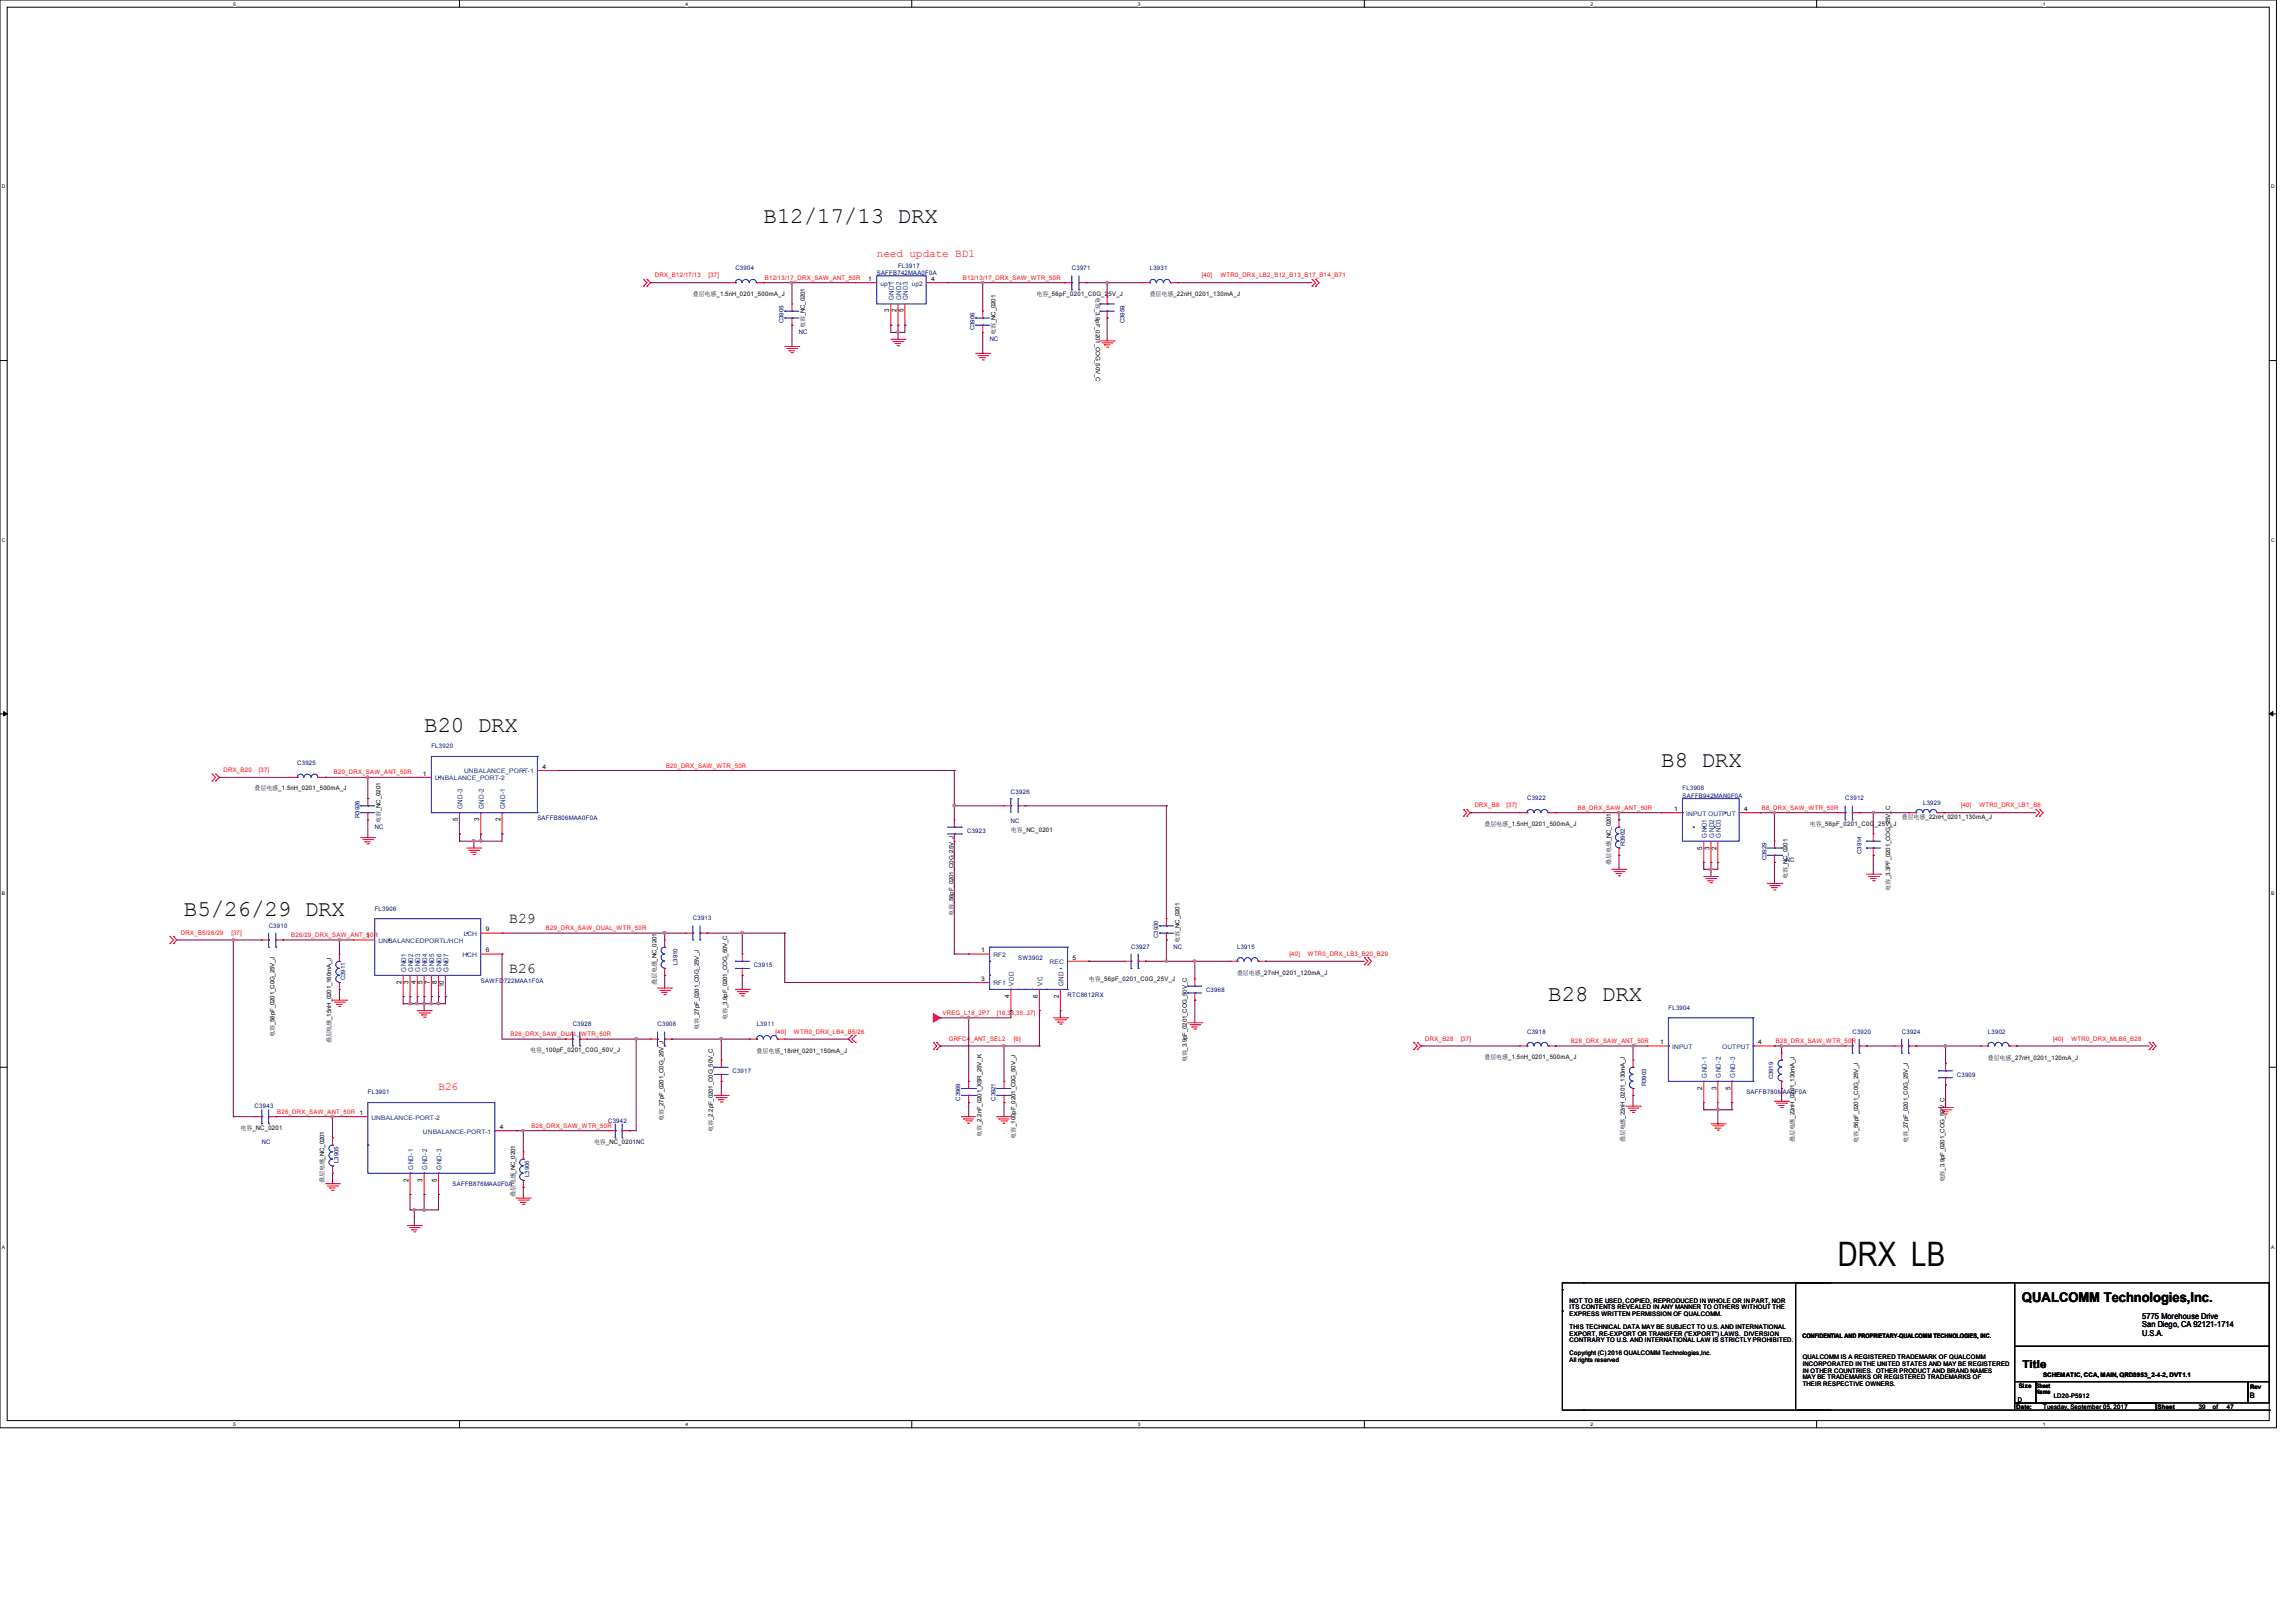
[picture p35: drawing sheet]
<svg xmlns="http://www.w3.org/2000/svg" width="297mm" height="210mm" viewBox="0 0 297 210" stroke-linecap="round" stroke-linejoin="round" font-family="sans-serif">
<defs><g id="words">
<text font-size="4.4" x="237.7" y="163.7">DRX LB</text>
<g font-size="2.9">
<text x="98.8" y="28.9">B12/17/13 DRX</text>
<text x="54.9" y="94.7">B20 DRX</text>
<text x="214.9" y="99.3">B8 DRX</text>
<text x="23.8" y="118.5">B5/26/29 DRX</text>
<text x="200.3" y="129.5">B28 DRX</text>
</g>
<g font-size="1.9">
<text x="65.9" y="119.5">B29</text>
<text x="65.9" y="125.9">B26</text>
</g>
<text font-size="1.7" x="261.5" y="168.5">QUALCOMM Technologies,Inc.</text>
<g font-size="1.4" fill="#f00">
<text x="113.4" y="33.2">need update BD1</text>
<text x="56.7" y="141.1">B26</text>
</g>
<text font-size="1.4" x="261.6" y="177">Title</text>
<g font-size="1.1">
<text x="277.1" y="170.6">5775 Morehouse Drive</text>
<text x="277.1" y="171.7">San Diego, CA 92121-1714</text>
<text x="277.1" y="172.8">U.S.A.</text>
</g>
<text font-size="1" x="291" y="180.8">B</text>
<g font-size=".9">
<text x="115" y="40.4" transform="rotate(-90 115 40.4)">3</text>
<text x="116" y="40.4" transform="rotate(-90 116 40.4)">2</text>
<text x="116.9" y="40.4" transform="rotate(-90 116.9 40.4)">5</text>
<text x="59.2" y="106.3" transform="rotate(-90 59.2 106.3)">5</text>
<text x="62" y="106.3" transform="rotate(-90 62 106.3)">3</text>
<text x="64.7" y="106.3" transform="rotate(-90 64.7 106.3)">2</text>
<text x="220.2" y="109.9" transform="rotate(-90 220.2 109.9)">5</text>
<text x="221.1" y="109.9" transform="rotate(-90 221.1 109.9)">3</text>
<text x="222" y="109.9" transform="rotate(-90 222 109.9)">2</text>
<text x="51.9" y="127.3" transform="rotate(-90 51.9 127.3)">2</text>
<text x="52.8" y="127.3" transform="rotate(-90 52.8 127.3)">3</text>
<text x="53.8" y="127.3" transform="rotate(-90 53.8 127.3)">4</text>
<text x="54.7" y="127.3" transform="rotate(-90 54.7 127.3)">5</text>
<text x="55.6" y="127.3" transform="rotate(-90 55.6 127.3)">7</text>
<text x="56.5" y="127.3" transform="rotate(-90 56.5 127.3)">8</text>
<text x="57.4" y="127.8" transform="rotate(-90 57.4 127.8)">10</text>
<text x="130.6" y="129.1" transform="rotate(-90 130.6 129.1)">4</text>
<text x="134.3" y="129.1" transform="rotate(-90 134.3 129.1)">6</text>
<text x="137" y="129.1" transform="rotate(-90 137 129.1)">2</text>
<text x="220.2" y="141" transform="rotate(-90 220.2 141)">2</text>
<text x="222" y="141" transform="rotate(-90 222 141)">3</text>
<text x="223.8" y="141" transform="rotate(-90 223.8 141)">5</text>
<text x="52.8" y="152.9" transform="rotate(-90 52.8 152.9)">2</text>
<text x="54.7" y="152.9" transform="rotate(-90 54.7 152.9)">3</text>
<text x="56.5" y="152.9" transform="rotate(-90 56.5 152.9)">5</text>
</g>
<g font-size=".9" fill="#004080">
<text x="115.6" y="38.9" transform="rotate(-90 115.6 38.9)">GND1</text>
<text x="116.6" y="38.9" transform="rotate(-90 116.6 38.9)">GND2</text>
<text x="117.4" y="38.9" transform="rotate(-90 117.4 38.9)">GND3</text>
<text x="59.8" y="104.7" transform="rotate(-90 59.8 104.7)">GND-3</text>
<text x="62.6" y="104.7" transform="rotate(-90 62.6 104.7)">GND-2</text>
<text x="65.3" y="104.7" transform="rotate(-90 65.3 104.7)">GND-1</text>
<text x="220.8" y="108.4" transform="rotate(-90 220.8 108.4)">GND1</text>
<text x="221.7" y="108.4" transform="rotate(-90 221.7 108.4)">GND2</text>
<text x="222.6" y="108.4" transform="rotate(-90 222.6 108.4)">GND3</text>
<text x="52.5" y="125.7" transform="rotate(-90 52.5 125.7)">GND1</text>
<text x="53.4" y="125.7" transform="rotate(-90 53.4 125.7)">GND2</text>
<text x="54.4" y="125.7" transform="rotate(-90 54.4 125.7)">GND3</text>
<text x="55.3" y="125.7" transform="rotate(-90 55.3 125.7)">GND4</text>
<text x="56.2" y="125.7" transform="rotate(-90 56.2 125.7)">GND5</text>
<text x="57.1" y="125.7" transform="rotate(-90 57.1 125.7)">GND6</text>
<text x="58" y="125.7" transform="rotate(-90 58 125.7)">GND7</text>
<text x="131.2" y="127.6" transform="rotate(-90 131.2 127.6)">VDD</text>
<text x="134.8" y="127.6" transform="rotate(-90 134.8 127.6)">VC</text>
<text x="137.6" y="127.6" transform="rotate(-90 137.6 127.6)">GND</text>
<text x="220.8" y="139.4" transform="rotate(-90 220.8 139.4)">GND-1</text>
<text x="222.6" y="139.4" transform="rotate(-90 222.6 139.4)">GND-2</text>
<text x="224.4" y="139.4" transform="rotate(-90 224.4 139.4)">GND-3</text>
<text x="53.4" y="151.3" transform="rotate(-90 53.4 151.3)">GND-1</text>
<text x="55.3" y="151.3" transform="rotate(-90 55.3 151.3)">GND-2</text>
<text x="57.1" y="151.3" transform="rotate(-90 57.1 151.3)">GND-3</text>
</g>
<g font-size=".8" fill="#f00">
<text x="84.7" y="35.9">DRX_B12/17/13</text>
<text x="91.7" y="35.9">[37]</text>
<text x="155.5" y="35.9">[40]</text>
<text x="157.9" y="35.9">WTR0_DRX_LB2_B12_B13_B17_B14_B71</text>
<text x="98.9" y="36.2">B12/13/17_DRX_SAW_ANT_50R</text>
<text x="124.6" y="36.2">B12/13/17_DRX_SAW_WTR_50R</text>
<text x="28.9" y="99.9">DRX_B20</text>
<text x="33.5" y="99.9">[37]</text>
<text x="43.2" y="100.2">B20_DRX_SAW_ANT_50R</text>
<text x="86.2" y="99.3">B20_DRX_SAW_WTR_50R</text>
<text x="190.8" y="104.5">DRX_B8</text>
<text x="194.9" y="104.5">[37]</text>
<text x="204.1" y="104.8">B8_DRX_SAW_ANT_50R</text>
<text x="227.9" y="104.8">B8_DRX_SAW_WTR_50R</text>
<text x="253.7" y="104.5">[40]</text>
<text x="256" y="104.5">WTR0_DRX_LB1_B8</text>
<text x="23.4" y="120.9">DRX_B5/26/29</text>
<text x="29.9" y="120.9">[37]</text>
<text x="37.7" y="121.2">B26/29_DRX_SAW_ANT_50R</text>
<text x="70.6" y="120.4">B29_DRX_SAW_DUAL_WTR_50R</text>
<text x="166.8" y="123.7">[40]</text>
<text x="169.2" y="123.7">WTR0_DRX_LB3_B20_B29</text>
<text x="121.9" y="131.4">VREG_L18_2P7</text>
<text x="129" y="131.4">[16,33,35..37]</text>
<text x="66" y="134.1">B26_DRX_SAW_DUAL_WTR_50R</text>
<text x="100.3" y="133.7">[40]</text>
<text x="102.7" y="133.7">WTR0_DRX_LB4_B5/26</text>
<text x="122.7" y="134.7">GRFC4_ANT_SEL2</text>
<text x="131.2" y="134.7">[6]</text>
<text x="184.4" y="134.7">DRX_B28</text>
<text x="188.9" y="134.7">[37]</text>
<text x="203.2" y="135">B28_DRX_SAW_ANT_50R</text>
<text x="229.7" y="135">B28_DRX_SAW_WTR_50R</text>
<text x="265.6" y="134.7">[40]</text>
<text x="267.9" y="134.7">WTR0_DRX_MLB6_B28</text>
<text x="35.9" y="144.1">B26_DRX_SAW_ANT_50R 1</text>
<text x="68.8" y="145.9">B26_DRX_SAW_WTR_50R</text>
</g>
<g font-size=".8" fill="#000080">
<text x="95.1" y="35">C3904</text>
<text x="113.4" y="35.5">SAFFB742MAA0F0A</text>
<text x="116.2" y="34.6">FL3917</text>
<text x="138.7" y="35">C3971</text>
<text x="148.7" y="35">L3931</text>
<text x="101.4" y="41.8" transform="rotate(-90 101.4 41.8)">C3905</text>
<text x="145.5" y="41.8" transform="rotate(-90 145.5 41.8)">C3959</text>
<text x="103.3" y="43.2">NC</text>
<text x="126.1" y="42.7" transform="rotate(-90 126.1 42.7)">C3906</text>
<text x="128" y="44.1">NC</text>
<text x="38.4" y="99">C3925</text>
<text x="55.8" y="96.8">FL3920</text>
<text x="46.5" y="105.8" transform="rotate(-90 46.5 105.8)">R3926</text>
<text x="48.5" y="107.2">NC</text>
<text x="69.5" y="106.1">SAFFB806MAA0F0A</text>
<text x="125.1" y="107.8">C3923</text>
<text x="130.8" y="102.7">C3926</text>
<text x="130.8" y="106.5">NC</text>
<text x="197.5" y="103.5">C3922</text>
<text x="217.6" y="102.3">FL3908</text>
<text x="217.6" y="103.2">SAFFB942MAN0F0A</text>
<text x="238.7" y="103.5">C3912</text>
<text x="248.8" y="104.1">L3929</text>
<text x="210.2" y="109.5" transform="rotate(-90 210.2 109.5)">R3902</text>
<text x="228.5" y="111.3" transform="rotate(-90 228.5 111.3)">C3929</text>
<text x="231" y="111.6">NC</text>
<text x="240.8" y="110.5" transform="rotate(-90 240.8 110.5)">C3914</text>
<text x="48.5" y="117.8">FL3906</text>
<text x="89.6" y="119.1">C3913</text>
<text x="34.8" y="120">C3910</text>
<text x="87.6" y="124.8" transform="rotate(-90 87.6 124.8)">L3910</text>
<text x="97.5" y="125.1">C3915</text>
<text x="131.7" y="124.2">SW3902</text>
<text x="146.3" y="122.8">C3927</text>
<text x="149.8" y="121.4" transform="rotate(-90 149.8 121.4)">C3930</text>
<text x="151.8" y="122.8">NC</text>
<text x="160" y="122.8">L3915</text>
<text x="44.7" y="126.8" transform="rotate(-90 44.7 126.8)">C3911</text>
<text x="62.2" y="127.2">SAWFD722MAA1F0A</text>
<text x="138.1" y="129">RTC8612RX</text>
<text x="156" y="128.4">C3968</text>
<text x="215.8" y="130.6">FL3904</text>
<text x="74.1" y="132.8">C3928</text>
<text x="85.1" y="132.8">C3908</text>
<text x="97.9" y="132.8">L3911</text>
<text x="197.5" y="133.7">C3918</text>
<text x="239.6" y="133.7">C3920</text>
<text x="246" y="133.7">C3924</text>
<text x="257.1" y="133.7">L3902</text>
<text x="32.9" y="143.4">C3943</text>
<text x="47.6" y="141.6">FL3901</text>
<text x="94.7" y="138.9">C3917</text>
<text x="124.2" y="142.4" transform="rotate(-90 124.2 142.4)">C3969</text>
<text x="128.8" y="142.4" transform="rotate(-90 128.8 142.4)">C3921</text>
<text x="212.9" y="140.5" transform="rotate(-90 212.9 140.5)">R3903</text>
<text x="225.9" y="141.6">SAFFB780MAA0F0A</text>
<text x="229.4" y="139.7" transform="rotate(-90 229.4 139.7)">C3919</text>
<text x="253.1" y="139.3">C3909</text>
<text x="33.9" y="148">NC</text>
<text x="78.7" y="145.2">C3942</text>
<text x="43.8" y="150.5" transform="rotate(-90 43.8 150.5)">L3905</text>
<text x="58.6" y="153.5">SAFFB876MAA0F0A</text>
<text x="68.5" y="152.3" transform="rotate(-90 68.5 152.3)">L3906</text>
</g>
<g font-size=".8">
<text x="89.6" y="38.3">叠层电感_1.5nH_0201_500mA_J</text>
<text x="112.3" y="36.4">1</text>
<text x="120.5" y="36.4">4</text>
<text x="134.1" y="38.3">电容_56pF_0201_C0G_25V_J</text>
<text x="141.7" y="38.4" transform="rotate(90 141.7 38.4)">电容_3.9pF_0201_COG_50V_C</text>
<text x="148.7" y="38.4">叠层电感_22nH_0201_130mA_J</text>
<text x="104.1" y="42.5" transform="rotate(-90 104.1 42.5)">电容_NC_0201</text>
<text x="128.8" y="43.3" transform="rotate(-90 128.8 43.3)">电容_NC_0201</text>
<text x="54.7" y="100.4">1</text>
<text x="70.2" y="99.5">4</text>
<text x="32.9" y="102.3">叠层电感_1.5nH_0201_500mA_J</text>
<text x="49.2" y="106.5" transform="rotate(-90 49.2 106.5)">电容_NC_0201</text>
<text x="130.8" y="107.7">电容_NC_0201</text>
<text x="192" y="106.8">叠层电感_1.5nH_0201_500mA_J</text>
<text x="216.6" y="104.9">1</text>
<text x="225.6" y="104.9">4</text>
<text x="234.1" y="106.8">电容_56pF_0201_C0G_25V_J</text>
<text x="246" y="105.9">叠层电感_22nH_0201_130mA_J</text>
<text x="208.4" y="111.9" transform="rotate(-90 208.4 111.9)">叠层电感_NC_0201</text>
<text x="231.2" y="113.7" transform="rotate(-90 231.2 113.7)">电容_NC_0201</text>
<text x="123.3" y="118.5" transform="rotate(-90 123.3 118.5)">电容_56pF_0201_C0G_25V_J</text>
<text x="244.5" y="115.3" transform="rotate(-90 244.5 115.3)">电容_3.3PF_0201_COG_25V_C</text>
<text x="47.4" y="121.4">1</text>
<text x="62.8" y="123.2">6</text>
<text x="62.8" y="120.5">9</text>
<text x="126.9" y="123.2">1</text>
<text x="138.7" y="124.2">5</text>
<text x="152.6" y="122" transform="rotate(-90 152.6 122)">电容_NC_0201</text>
<text x="84.9" y="127.5" transform="rotate(-90 84.9 127.5)">叠层电感_NC_0201</text>
<text x="94.1" y="132" transform="rotate(-90 94.1 132)">电容_3.9pF_0201_COG_50V_C</text>
<text x="126.9" y="126.9">3</text>
<text x="140.8" y="127">电容_56pF_0201_C0G_25V_J</text>
<text x="160" y="126.2">叠层电感_27nH_0201_120mA_J</text>
<text x="35.5" y="134.2" transform="rotate(-90 35.5 134.2)">电容_56pF_0201_C0G_25V_J</text>
<text x="42.8" y="135" transform="rotate(-90 42.8 135)">叠层电感_15nH_0201_160mA_J</text>
<text x="68.6" y="136.1">电容_100pF_0201_C0G_50V_J</text>
<text x="90.4" y="133.3" transform="rotate(-90 90.4 133.3)">电容_27pF_0201_C0G_25V_J</text>
<text x="97.9" y="136.2">叠层电感_18nH_0201_150mA_J</text>
<text x="153.5" y="137.5" transform="rotate(-90 153.5 137.5)">电容_3.9pF_0201_COG_50V_C</text>
<text x="192" y="137">叠层电感_1.5nH_0201_500mA_J</text>
<text x="214.7" y="135.1">1</text>
<text x="227.4" y="135.1">4</text>
<text x="257.1" y="137.1">叠层电感_27nH_0201_120mA_J</text>
<text x="31.1" y="146.2">电容_NC_0201</text>
<text x="64.7" y="146.1">4</text>
<text x="76.8" y="148">电容_NC_0201NC</text>
<text x="85.8" y="145" transform="rotate(-90 85.8 145)">电容_27pF_0201_C0G_25V_J</text>
<text x="92.2" y="146.4" transform="rotate(-90 92.2 146.4)">电容_2.2pF_0201_C0G_50V_C</text>
<text x="127" y="147.1" transform="rotate(-90 127 147.1)">电容_2.2nF_0201_X5R_25V_K</text>
<text x="131.4" y="147.3" transform="rotate(-90 131.4 147.3)">电容_100pF_0201_C0G_50V_J</text>
<text x="210.2" y="147.8" transform="rotate(-90 210.2 147.8)">叠层电感_22nH_0201_130mA_J</text>
<text x="232.1" y="147.8" transform="rotate(-90 232.1 147.8)">叠层电感_22nH_0201_130mA_J</text>
<text x="240.4" y="147.9" transform="rotate(-90 240.4 147.9)">电容_56pF_0201_C0G_25V_J</text>
<text x="246.8" y="147.9" transform="rotate(-90 246.8 147.9)">电容_27pF_0201_C0G_25V_J</text>
<text x="41.9" y="153.1" transform="rotate(-90 41.9 153.1)">叠层电感_NC_0201</text>
<text x="66.6" y="154.9" transform="rotate(-90 66.6 154.9)">叠层电感_NC_0201</text>
<text x="251.5" y="153" transform="rotate(-90 251.5 153)">电容_3.9pF_0201_COG_50V_C</text>
<text x="203" y="168.6">NOT TO BE USED, COPIED, REPRODUCED IN WHOLE OR IN PART, NOR</text>
<text x="203" y="169.4">ITS CONTENTS REVEALED IN ANY MANNER TO OTHERS WITHOUT THE</text>
<text x="203" y="170.3">EXPRESS WRITTEN PERMISSION OF QUALCOMM.</text>
<text x="203" y="172">THIS TECHNICAL DATA MAY BE SUBJECT TO U.S. AND INTERNATIONAL</text>
<text x="203" y="172.8">EXPORT, RE-EXPORT OR TRANSFER (&quot;EXPORT&quot;) LAWS. DIVERSION</text>
<text x="203" y="173.7">CONTRARY TO U.S. AND INTERNATIONAL LAW IS STRICTLY PROHIBITED.</text>
<text x="233.1" y="173.1">CONFIDENTIAL AND PROPRIETARY-QUALCOMM TECHNOLOGIES, INC.</text>
<text x="203" y="175.3">Copyright (C) 2016 QUALCOMM Technologies,Inc.</text>
<text x="203" y="176.2">All rights reserved</text>
<text x="233.2" y="175.9">QUALCOMM IS A REGISTERED TRADEMARK OF QUALCOMM</text>
<text x="233.2" y="176.7">INCORPORATED IN THE UNITED STATES AND MAY BE REGISTERED</text>
<text x="233.2" y="177.6">IN OTHER COUNTRIES. OTHER PRODUCT AND BRAND NAMES</text>
<text x="233.2" y="178.4">MAY BE TRADEMARKS OR REGISTERED TRADEMARKS OF</text>
<text x="233.2" y="179.3">THEIR RESPECTIVE OWNERS.</text>
<text x="261.1" y="179.6">Size Sheet</text>
<text x="264.3" y="178.2">SCHEMATIC, CCA, MAIN, QRD8953_2-4-2, DVT1.1</text>
<text x="291.1" y="179.7">Rev</text>
<text x="260.8" y="182.3">Date:</text>
<text x="261" y="181.4">D</text>
<text x="263.3" y="180.4">Name</text>
<text x="264.3" y="182.3">Tuesday, September 05, 2017</text>
<text x="265.7" y="180.9">LD20-P5912</text>
<text x="279.1" y="182.3">Sheet</text>
<text x="284.4" y="182.3">39</text>
<text x="286.2" y="182.3">of</text>
<text x="288.1" y="182.3">47</text>
</g>
<g font-size=".8" fill="#004080">
<text x="113.9" y="37">up1</text>
<text x="118" y="37">up2</text>
<text x="56.3" y="101">UNBALANCE_PORT-2</text>
<text x="60" y="100.1">UNBALANCE_PORT-1</text>
<text x="218.1" y="105.5">INPUT OUTPUT</text>
<text x="48.9" y="122">UNBALANCEDPORTL/HCH</text>
<text x="59.8" y="123.8">HCH</text>
<text x="60" y="121.1">LCH</text>
<text x="128.5" y="123.8">RF2</text>
<text x="135.8" y="124.8">REC</text>
<text x="128.5" y="127.5">RF1</text>
<text x="216.3" y="135.7">INPUT</text>
<text x="222.8" y="135.7">OUTPUT</text>
<text x="48.1" y="144.9">UNBALANCE-PORT-2</text>
<text x="54.7" y="146.7">UNBALANCE-PORT-1</text>
</g>
<g font-size=".6">
<text x="30.2" y=".7">5</text>
<text x="88.7" y=".7">4</text>
<text x="147.2" y=".7">3</text>
<text x="205.7" y=".7">2</text>
<text x="264.2" y=".7">1</text>
<text x=".3" y="24.4">D</text>
<text x="293.8" y="24.4">D</text>
<text x=".3" y="70.1">C</text>
<text x="293.8" y="70.1">C</text>
<text x=".3" y="115.8">B</text>
<text x="293.8" y="115.8">B</text>
<text x=".3" y="161.5">A</text>
<text x="293.8" y="161.5">A</text>
<text x="30.2" y="184.5">5</text>
<text x="88.7" y="184.5">4</text>
<text x="147.2" y="184.5">3</text>
<text x="205.7" y="184.5">2</text>
<text x="264.2" y="184.5">1</text>
</g>
</g></defs>
<path d="M0 0h294.5v184.7h-294.5zM.9 .9h292.6v182.9h-292.6z" fill="none" stroke="#000" stroke-width=".13"/>
<g fill="#fff">
<path d="M30.2 .1h.3v.7h-.3z"/>
<path d="M30.2 183.9h.3v.8h-.3z"/>
</g>
<path d="M59.4 0v.9M59.4 183.8v.9" fill="none" stroke="#000" stroke-width=".13"/>
<g fill="#fff">
<path d="M88.7 .1h.3v.7h-.3z"/>
<path d="M88.7 183.9h.3v.8h-.3z"/>
</g>
<path d="M117.9 0v.9M117.9 183.8v.9" fill="none" stroke="#000" stroke-width=".13"/>
<g fill="#fff">
<path d="M147.2 .1h.3v.7h-.3z"/>
<path d="M147.2 183.9h.3v.8h-.3z"/>
</g>
<path d="M176.5 0v.9M176.5 183.8v.9" fill="none" stroke="#000" stroke-width=".13"/>
<g fill="#fff">
<path d="M205.7 .1h.4v.7h-.4z"/>
<path d="M205.7 183.9h.4v.8h-.4z"/>
</g>
<path d="M235 0v.9M235 183.8v.9" fill="none" stroke="#000" stroke-width=".13"/>
<g fill="#fff">
<path d="M264.2 .1h.4v.7h-.4z"/>
<path d="M264.2 183.9h.4v.8h-.4z"/>
<path d="M.3 23.8h.4v.7h-.4z"/>
<path d="M293.8 23.8h.5v.7h-.5z"/>
<path d="M.3 69.5h.4v.7h-.4z"/>
<path d="M293.8 69.5h.5v.7h-.5z"/>
</g>
<path d="M0 46.7h.9M293.5 46.7h1" fill="none" stroke="#000" stroke-width=".13"/>
<g fill="#fff">
<path d="M.3 115.2h.4v.8h-.4z"/>
<path d="M293.8 115.2h.4v.8h-.4z"/>
</g>
<path d="M0 92.4h.9M293.5 92.4h1" fill="none" stroke="#000" stroke-width=".13"/>
<path d="M.5 92.1l.4 .3-.4 .2zM293.5 92.4l.5-.3v.5z" fill="#000" stroke="#000" stroke-width=".13"/>
<g fill="#fff">
<path d="M.3 161h.3v.7h-.3z"/>
<path d="M293.8 161h.4v.7h-.4z"/>
</g>
<g fill="none" stroke="#000" stroke-width=".13">
<path d="M0 138.1h.9M293.5 138.1h1M202.1 166h34.8M202.1 169.6h.1M202.1 166h.1M202.1 166.9h.1M202.1 166v16.5M204.9 166h.1M232.3 166h28.3v16.5h-28.3zM260.6 166h32.9v8.2h-32.9zM260.6 174.2h32.9v4.6h-32.9zM260.6 178.8h2.8v2.7h-2.8z"/>
<path d="M263.4 178.8h27.4v2.7h-27.4zM290.8 178.8h2.7v2.7h-2.7zM202.1 182.5h.1M202.1 182.5h34.8M204.9 182.5h.1M260.6 181.5h18.3v1h-18.3zM278.9 182.5h14.6M293.5 182.5h.1"/>
</g>
<g fill="none" stroke="#f00" stroke-width=".13">
<path d="M83.2 36.2l.5 .4-.5 .4M83.2 37h.1M83.2 36.2h.1M83.7 36.2h.1M83.7 37h.1M83.7 36.2l.5 .4-.5 .4M94.2 36.6h.9M94.2 36.6h.1M97.9 36.6h.9M98.8 36.6h.1M102.4 39.3h.1M102.4 39.3v1"/>
<path d="M110.7 36.6h2.7M110.7 36.6h.1M115.2 39.3v2.8M116.2 39.3v2.8M117.1 39.3v2.8M119.8 36.6h2.8M122.6 36.6h.1M137.7 36.6h.1M137.7 36.6h.9M139.6 36.6h.9M140.5 36.6h.1M143.2 38.4h.1"/>
<path d="M143.2 38.4v.9M147.8 36.6h.1M147.8 36.6h.9M151.4 36.6h1M152.4 36.6h.1M169.7 37h.1M169.7 36.2h.1M169.7 36.2l.5 .4-.5 .4M170.2 37h.1M170.2 36.2h.1M170.2 36.2l.4 .4-.4 .4M101.5 44.8h1.8"/>
<path d="M101.8 45.1h1.3M102.1 45.4h.7M102.1 45.4h.1M102.3 45.6h.2M102.4 42.1h.1M102.4 41.1v1M102.5 45.6h.1M103.1 45.1h.1M103.3 44.8h.1M115.2 42.1h.1M115.2 43.9h1.9M115.5 44.2h1.3"/>
<path d="M115.8 44.4h.1M115.8 44.4h.7M116 44.7h.2M116.2 42.1h.1M116.2 44.7h.1M116.8 44.2h.1M117.1 43.9h.1M117.1 42.1h.1M126.2 45.7h1.8M126.5 46h1.3M126.7 46.3h.8M126.7 46.3h.1"/>
<path d="M127 46.6h.2M127.1 40.3h.1M127.1 43h.1M127.1 40.3v.8M127.1 42.1v.9M127.2 46.6h.1M127.8 46h.1M128 45.7h.1M142.3 44.1h1.8M142.6 44.4h1.2M142.8 44.6h.8M142.8 44.6h.1"/>
<path d="M143.1 44.9h.2M143.2 41.1h.1M143.2 40.3v.8M143.3 44.9h.1M143.8 44.4h.1M144.1 44.1h.1M69.5 99.7h2.8M72.3 99.7h.1M27.4 101h.1M27.4 100.2h.1M27.4 100.2l.5 .4-.5 .4M27.9 100.2l.5 .4-.5 .4"/>
<path d="M27.9 100.2h.1M27.9 101h.1M37.5 100.6h.9M37.5 100.6h.1M41.1 100.6h1M42.1 100.6h.1M46.7 108.4h1.8M46.9 108.6h1.3M47.2 108.9h.7M47.2 108.9h.1M47.5 109.2h.2M47.6 103.3h.1"/>
<path d="M47.6 106.1h.1M47.6 103.3v1M47.6 105.2v.9M47.7 109.2h.1M48.2 108.6h.1M48.5 108.4h.1M53 100.6h.1M53 100.6h2.8M59.4 107.9h.1M59.4 105.2v2.7M60.4 109.7h1.8M60.6 110h1.3"/>
<path d="M60.9 110.3h.1M60.9 110.3h.7M61.2 110.6h.2M61.4 110.6h.1M61.9 110h.1M62.2 109.7h.1M62.2 107.9h.1M62.2 105.2v2.7M64.9 107.9h.1M64.9 105.2v2.7M123.4 106.1h.1M123.4 108.8h.1"/>
<path d="M123.4 106.1v.9M123.4 107.9v.9M129.9 104.3h.9M129.9 104.3h.1M131.7 104.3h.9M132.6 104.3h.1M150.9 118.9h.1M150.9 118.9v.9M189.3 104.7l.4 .5-.4 .4M189.3 105.6h.1M189.3 104.7h.1M189.7 104.7h.1"/>
<path d="M189.7 105.6h.1M189.7 104.7l.5 .5-.5 .4M196.6 105.2h.1M196.6 105.2h.9M200.3 105.2h.9M201.2 105.2h.1M208.5 112.5h1.8M208.8 112.8h1.3M209 113h.8M209 113h.1M209.3 113.3h.2M209.4 110.7h.1"/>
<path d="M209.4 106.1h.1M209.4 106.1v.9M209.4 109.7v1M209.5 113.3h.1M210.1 112.8h.1M210.3 112.5h.1M214.9 105.2h2.7M214.9 105.2h.1M220.4 111.6h.1M220.4 113.4h1.8M220.4 108.8v2.8M220.6 113.7h1.4"/>
<path d="M220.9 114h.1M220.9 114h.8M221.2 114.2h.2M221.3 111.6h.1M221.3 108.8v2.8M221.4 114.2h.1M222 113.7h.1M222.2 113.4h.1M222.2 111.6h.1M222.2 108.8v2.8M225 105.2h2.7M227.7 105.2h.1"/>
<path d="M228.6 114.3h1.9M228.9 114.6h1.3M229.2 114.9h.7M229.2 114.9h.1M229.4 115.1h.2M229.5 111.6h.1M229.5 108.8h.1M229.5 108.8v.9M229.5 110.7v.9M229.6 115.1h.1M230.2 114.6h.1M230.5 114.3h.1"/>
<path d="M237.7 105.2h.1M237.7 105.2h1M239.6 105.2h.9M240.5 105.2h.1M241.4 113.1h1.8M241.7 113.4h1.3M242 113.7h.7M242 113.7h.1M242.2 114h.2M242.3 107.9h.1M242.3 110.7h.1M242.3 107.9v.9"/>
<path d="M242.3 109.7v1M242.4 114h.1M243 113.4h.1M243.2 113.1h.1M246.9 105.2h.1M246.9 105.2h.9M250.6 105.2h.9M251.5 105.2h.1M263.4 105.6h.1M263.4 104.7h.1M263.4 104.7l.4 .5-.4 .4M263.8 105.6h.1"/>
<path d="M263.8 104.7h.1M263.8 104.7l.5 .5-.5 .4M22 121.2l.4 .4-.4 .5M22 122.1h.1M22 121.2h.1M22.4 121.2l.5 .4-.5 .5M22.4 121.2h.1M22.4 122.1h.1M33.9 121.6h.9M33.9 121.6h.1M35.7 121.6h.9M36.6 121.6h.1"/>
<path d="M43 129.4h1.8M43.3 129.7h1.2M43.6 130h.1M43.6 130h.7M43.8 130.2h.2M43.9 128h.1M43.9 123.4h.1M43.9 123.4v1M43.9 127.1v.9M44 130.2h.1M44.5 129.7h.1M44.8 129.4h.1"/>
<path d="M45.7 121.6h.1M45.7 121.6h2.8M52.2 128.9h.1M52.2 126.2v2.7M53 128.9h.1M53 126.2v2.7M54 128.9h.1M54 130.8h1.8M54 126.2v2.7M54.2 131.1h1.3M54.5 131.3h.7M54.5 131.3h.1"/>
<path d="M54.8 131.6h.2M54.9 128.9h.1M54.9 126.2v2.7M55 131.6h.1M55.5 131.1h.1M55.8 130.8h.1M55.8 128.9h.1M55.8 126.2v2.7M56.7 128.9h.1M56.7 126.2v2.7M57.6 128.9h.1M57.6 126.2v2.7"/>
<path d="M62.2 120.7h2.7M62.2 123.4h2.7M64.9 123.4h.1M64.9 120.7h.1M73.2 134.5h.9M73.2 134.5h.1M75 134.5h.9M75.9 134.5h.1M84.2 134.5h.1M84.2 134.5h.8M85 127.8h1.9M85.3 128.1h1.3"/>
<path d="M85.6 128.4h.7M85.6 128.4h.1M85.9 128.7h.2M86 126.2h.1M86 121.6h.1M86 134.5h.9M86 121.6v1M86 125.3v.9M86.1 128.7h.1M86.6 128.1h.1M86.9 127.8h.1M86.9 134.5h.1"/>
<path d="M88.7 120.7h.1M88.7 120.7h.9M90.6 120.7h.8M91.4 120.7h.1M93.3 137.2h.1M93.3 139.9h.1M93.3 137.2v.9M93.3 139v.9M95.1 128h1.8M95.4 128.3h1.3M95.7 128.6h.1M95.7 128.6h.7"/>
<path d="M95.9 128.9h.2M96 123.4h.1M96 126.2h.1M96 123.4v1M96 125.3v.9M96.1 128.9h.1M96.7 128.3h.1M96.9 128h.1M96.9 134.5h.1M96.9 134.5h1M100.6 134.5h.9M101.5 134.5h.1"/>
<path d="M110.2 134l-.5 .5 .5 .4M110.2 134h.1M110.2 134.9h.1M110.7 134l-.5 .5 .5 .4M110.7 134.9h.1M110.7 134h.1M120.7 135.8h.1M120.7 134.9h.1M120.7 134.9l.5 .4-.5 .5M121.2 134.9l.4 .4-.4 .5M121.2 134.9h.1M121.2 135.8h.1"/>
<path d="M125.3 123.4h.1M125.3 127.1h.1M125.3 139.9h.1M125.3 139.9v.9M125.3 123.4h2.7M125.3 127.1h2.7M129.9 139.9h.1M129.9 139.9v.9M130.8 130.8h.1M130.8 128v2.8M134.5 130.8h.1M134.5 128v2.8"/>
<path d="M136.3 131.7h1.8M136.5 132h1.3M136.8 132.2h.1M136.8 132.2h.7M137.1 132.5h.2M137.2 130.8h.1M137.2 128v2.8M137.3 132.5h.1M137.8 132h.1M138.1 131.7h.1M138.1 124.4h2.7M140.8 124.4h.1"/>
<path d="M145.4 124.4h.1M145.4 124.4h.9M147.2 124.4h1M148.2 124.4h.1M150.9 121.6h.1M150.9 120.7v.9M153.6 132.3h1.8M153.9 132.6h1.3M154.2 132.9h.1M154.2 132.9h.7M154.5 133.1h.1M154.6 126.7h.1"/>
<path d="M154.6 129.4h.1M154.6 126.7v.9M154.6 128.5v.9M154.6 133.1h.1M155.2 132.6h.1M155.4 132.3h.1M159.1 124.4h.9M159.1 124.4h.1M162.8 124.4h.9M163.7 124.4h.1M176.5 123.9l.5 .5-.5 .4M176.5 124.8h.1"/>
<path d="M176.5 123.9h.1M177 124.8h.1M177 123.9h.1M177 123.9l.4 .5-.4 .4M182.9 135.8h.1M182.9 134.9h.1M182.9 134.9l.4 .4-.4 .5M183.3 134.9h.1M183.3 135.8h.1M183.3 134.9l.5 .4-.5 .5M196.6 135.3h.1M196.6 135.3h.9"/>
<path d="M200.3 135.3h.9M201.2 135.3h.1M211.2 137.2h.1M211.2 137.2v.9M213.1 135.3h.1M213.1 135.3h2.7M220.4 139.9v2.8M222.2 139.9v2.8M224 139.9v2.8M226.8 135.3h2.7M229.5 135.3h.1M230.5 136.3h.1"/>
<path d="M230.5 136.3v.9M230.5 139.9v.9M238.7 135.3h.1M238.7 135.3h.9M240.5 135.3h.9M241.4 135.3h.1M245.1 135.3h.1M245.1 135.3h.9M246.9 135.3h.9M247.8 135.3h.1M251.7 137.6h.1M251.7 137.6v1"/>
<path d="M251.7 139.4v1M256.2 135.3h.1M256.2 135.3h.9M259.9 135.3h.9M260.8 135.3h.1M278 135.8h.1M278 134.9h.1M278 134.9l.5 .4-.5 .5M278.5 135.8h.1M278.5 134.9h.1M278.5 134.9l.4 .4-.4 .5M32.9 144.5h1"/>
<path d="M32.9 144.5h.1M34.8 144.5h.9M35.7 144.5h.1M42.1 153.2h1.8M42.3 153.5h1.3M42.6 153.7h.1M42.6 153.7h.7M42.9 154h.2M43 151.8h.1M43 147.2h.1M43 147.2v1M43 150.9v.9"/>
<path d="M43.1 154h.1M43.6 153.5h.1M43.9 153.2h.1M44.8 144.5h2.8M44.8 144.5h.1M52.7 158.6h1.8M53 158.8h1.2M53 154.6h.1M53 151.8v2.8M53.3 159.1h.1M53.3 159.1h.7M53.5 159.4h.2"/>
<path d="M53.7 159.4h.1M54.2 158.8h.1M54.5 158.6h.1M54.9 154.6h.1M54.9 151.8v2.8M56.7 154.6h.1M56.7 151.8v2.8M64 146.3h2.8M66.8 146.3h.1M66.8 155h1.8M67.1 155.3h1.2M67.3 155.6h.7"/>
<path d="M67.3 155.6h.1M67.6 155.8h.2M67.7 153.6h.1M67.7 149.1h.1M67.7 149.1v.9M67.7 152.7v.9M67.8 155.8h.1M68.3 155.3h.1M68.6 155h.1M78.7 146.3h.9M78.7 146.3h.1M80.5 146.3h.9"/>
<path d="M81.4 146.3h.1M92.4 141.7h1.8M92.6 142h1.3M92.9 142.3h.1M92.9 142.3h.7M93.2 142.6h.2M93.4 142.6h.1M93.9 142h.1M94.2 141.7h.1M124.4 144.5h.1M124.4 144.5h1.8M124.6 144.8h.1"/>
<path d="M124.6 144.8h1.3M124.9 145h.7M125.2 145.3h.1M125.2 145.3h.2M125.3 142.7h.1M125.3 141.7v1M125.6 145h.1M128.9 144.5h.1M128.9 144.5h1.9M129.2 144.8h.1M129.2 144.8h1.3M129.5 145h.7"/>
<path d="M129.8 145.3h.1M129.8 145.3h.2M129.9 142.7h.1M129.9 141.7v1M130.2 145h.1M210.3 143.1h1.9M210.6 143.4h1.3M210.9 143.7h.1M210.9 143.7h.7M211.2 143.9h.1M211.2 141.7h.1M211.2 140.8v.9"/>
<path d="M211.3 143.9h.1M211.9 143.4h.1M212.2 143.1h.1M220.4 142.7h.1M221.3 145.4h1.8M221.6 145.7h1.2M221.9 146h.7M221.9 146h.1M222.1 146.2h.2M222.2 142.7h.1M222.3 146.2h.1M222.8 145.7h.1"/>
<path d="M223.1 145.4h.1M224 142.7h.1M229.5 142.5h1.9M229.8 142.7h1.3M230.1 143h.7M230.1 143h.1M230.3 143.3h.2M230.5 140.8h.1M230.5 143.3h.1M231.1 142.7h.1M231.4 142.5h.1M250.7 143.3h1.9"/>
<path d="M251 143.6h1.3M251.3 143.8h.7M251.3 143.8h.1M251.6 144.1h.2M251.7 140.4h.1M251.8 144.1h.1M252.3 143.6h.1M252.6 143.3h.1"/>
</g>
<path d="M120.7 131.1l.9 .6-.9 .5z" fill-rule="evenodd" fill="#f00" stroke="#f00" stroke-width=".13"/>
<g fill="none" stroke="#00f" stroke-width=".13">
<path d="M95.1 36.6h.1M95.1 36.6a.42 .42 0 0 1 .4-.4 .42 .42 0 0 1 .5 .4M96 36.6a.45 .45 0 0 1 .5-.4 .45 .45 0 0 1 .4 .4M96.9 36.6a.45 .45 0 0 1 .5-.4 .45 .45 0 0 1 .4 .4M97.9 36.6h.1M113.4 35.7h6.4v3.6h-6.4zM138.6 37.5h.1M138.6 36.6h.1M138.6 35.7v1.8M139.6 36.6h.1M139.6 37.5h.1M139.6 35.7v1.8"/>
<path d="M142.3 39.3h.1M142.3 39.3h1.8M143.2 39.3h.1M148.7 36.6a.42 .42 0 0 1 .4-.4 .42 .42 0 0 1 .5 .4M148.7 36.6h.1M149.6 36.6a.45 .45 0 0 1 .5-.4 .45 .45 0 0 1 .4 .4M150.5 36.6a.42 .42 0 0 1 .5-.4 .42 .42 0 0 1 .4 .4M151.4 36.6h.1M101.5 40.3h.1M101.5 41.1h.1M101.5 40.3h1.8M101.5 41.1h1.8"/>
<path d="M102.4 40.3h.1M102.4 41.1h.1M126.2 41.1h.1M126.2 42.1h.1M126.2 41.1h1.8M126.2 42.1h1.8M127.1 41.1h.1M127.1 42.1h.1M142.3 40.3h.1M142.3 40.3h1.8M143.2 40.3h.1M55.8 97.9h.1"/>
<path d="M55.8 97.9h13.7M55.8 97.9v7.3M67.7 99.7h.1M69.5 97.9h.1M69.5 97.9v7.3M38.4 100.6h.1M38.4 100.6a.42 .42 0 0 1 .5-.4 .42 .42 0 0 1 .4 .4M39.3 100.6a.45 .45 0 0 1 .5-.4 .45 .45 0 0 1 .4 .4M40.3 100.6a.42 .42 0 0 1 .4-.4 .42 .42 0 0 1 .4 .4M41.1 100.6h.1M46.7 104.3h.1M46.7 105.2h.1"/>
<path d="M46.7 104.3h1.8M46.7 105.2h1.8M47.6 104.3h.1M47.6 105.2h.1M48.5 118.9h13.7v7.3h-13.7zM55.8 105.2h13.7M55.8 105.2h.1M56.7 100.6h.1M59.4 105.2h.1M62.2 105.2h.1M64.9 105.2h.1M69.5 105.2h.1"/>
<path d="M89.6 119.8v1.8M90.6 119.8v1.8M122.6 107h1.8M122.6 107.9h1.8M123.4 107h.1M123.4 107.9h.1M124.4 107h.1M124.4 107.9h.1M130.8 103.3h.1M130.8 104.3h.1M130.8 103.3v1.9M131.7 104.3h.1"/>
<path d="M131.7 103.3h.1M131.7 103.3v1.9M150 119.8h1.8M150 119.8h.1M150.9 119.8h.1M197.5 105.2h.1M197.5 105.2a.45 .45 0 0 1 .5-.5 .45 .45 0 0 1 .4 .5M198.5 105.2a.42 .42 0 0 1 .4-.5 .42 .42 0 0 1 .4 .5M199.3 105.2a.45 .45 0 0 1 .5-.5 .45 .45 0 0 1 .4 .5M200.3 105.2h.1M209.4 107h.1M209.4 109.7h.1"/>
<path d="M209.4 108.8a.43 .43 0 0 0-.4 .5 .43 .43 0 0 0 .4 .4M209.4 107.9a.44 .44 0 0 0-.4 .5 .44 .44 0 0 0 .4 .4M209.4 107a.43 .43 0 0 0-.4 .4 .43 .43 0 0 0 .4 .5M217.6 105.2h.1M217.6 103.3h7.4v5.5h-7.4zM219 107h.1M220.4 107h.1M221.7 107h.1M223.1 105.2h.1M228.6 109.7h1.9M228.6 110.7h1.9M229.5 110.7h.1"/>
<path d="M229.5 109.7h.1M230.5 110.7h.1M230.5 109.7h.1M238.7 106.1h.1M238.7 105.2h.1M238.7 104.3v1.8M239.6 105.2h.1M239.6 106.1h.1M239.6 104.3v1.8M241.4 108.8h1.8M241.4 109.7h1.8M241.4 108.8h.1"/>
<path d="M241.4 109.7h.1M242.3 108.8h.1M242.3 109.7h.1M247.8 105.2h.1M247.8 105.2a.45 .45 0 0 1 .5-.5 .45 .45 0 0 1 .4 .5M248.8 105.2a.42 .42 0 0 1 .4-.5 .42 .42 0 0 1 .4 .5M249.6 105.2a.45 .45 0 0 1 .5-.5 .45 .45 0 0 1 .4 .5M250.6 105.2h.1M34.8 121.6h.1M34.8 122.6h.1M34.8 120.7v1.9M35.7 122.6h.1"/>
<path d="M35.7 121.6h.1M35.7 120.7v1.9M43.9 124.4h.1M43.9 127.1h.1M43.9 126.2a.44 .44 0 0 0-.5 .4 .44 .44 0 0 0 .5 .5M43.9 125.3a.43 .43 0 0 0-.5 .4 .43 .43 0 0 0 .5 .5M43.9 124.4a.44 .44 0 0 0-.5 .4 .44 .44 0 0 0 .5 .5M50.3 121.6h.1M52.2 124.4h.1M53 124.4h.1M54 124.4h.1M54.9 124.4h.1"/>
<path d="M55.8 124.4h.1M56.7 124.4h.1M57.6 124.4h.1M60.4 123.4h.1M60.4 120.7h.1M74.1 134.5h.1M74.1 135.3h.1M74.1 133.5v1.8M75 135.3h.1M75 134.5h.1M75 133.5v1.8M85 134.5h.1"/>
<path d="M85 135.3h.1M85 133.5v1.8M86 135.3h.1M86 134.5h.1M86 122.6h.1M86 125.3h.1M86 124.4a.44 .44 0 0 0-.5 .4 .44 .44 0 0 0 .5 .5M86 123.4a.44 .44 0 0 0-.5 .5 .44 .44 0 0 0 .5 .4M86 122.6a.43 .43 0 0 0-.5 .4 .43 .43 0 0 0 .5 .4M86 133.5v1.8M89.6 120.7h.1M89.6 121.6h.1"/>
<path d="M90.6 121.6h.1M90.6 120.7h.1M92.4 138.1h.1M92.4 139h.1M92.4 138.1h1.8M92.4 139h1.8M93.3 138.1h.1M93.3 139h.1M95.1 124.4h.1M95.1 125.3h.1M95.1 124.4h1.8M95.1 125.3h1.8"/>
<path d="M96 124.4h.1M96 125.3h.1M97.9 134.5h.1M98.7 134.4a.42 .42 0 0 0-.4-.4 .42 .42 0 0 0-.4 .5M99.7 134.4a.44 .44 0 0 0-.5-.4 .44 .44 0 0 0-.4 .5M100.5 134.4a.42 .42 0 0 0-.4-.4 .42 .42 0 0 0-.4 .5M100.6 134.5h.1M128 128h10.1M128 126.2h.1M128 124.4h.1M128 128h.1M128 122.6h.1"/>
<path d="M128 122.6h10.1M128 122.6v5.4M130.8 128h.1M131.7 128h.1M132.6 128h.1M133.5 128h.1M134.5 128h.1M135.3 128h.1M137.2 125.3h.1M138.1 122.6h.1M138.1 128h.1M138.1 122.6v5.4"/>
<path d="M146.3 125.3h.1M146.3 124.4h.1M146.3 123.4v1.9M147.2 124.4h.1M147.2 125.3h.1M147.2 123.4v1.9M150 120.7h1.8M150 120.7h.1M150.9 120.7h.1M153.6 127.6h.1M153.6 128.5h.1M153.6 127.6h1.8"/>
<path d="M153.6 128.5h1.8M154.6 127.6h.1M154.6 128.5h.1M160 124.4h.1M160.9 124.4a.44 .44 0 0 0-.4-.5 .44 .44 0 0 0-.5 .5M161.8 124.4a.44 .44 0 0 0-.4-.5 .44 .44 0 0 0-.4 .5M162.7 124.4a.43 .43 0 0 0-.4-.5 .43 .43 0 0 0-.4 .5M162.8 124.4h.1M197.5 135.3h.1M198.4 135.3a.44 .44 0 0 0-.4-.4 .44 .44 0 0 0-.5 .4M199.3 135.3a.43 .43 0 0 0-.4-.4 .43 .43 0 0 0-.4 .4M200.2 135.3a.44 .44 0 0 0-.4-.4 .44 .44 0 0 0-.5 .4"/>
<path d="M200.3 135.3h.1M211.2 138.1h.1M211.2 139.9a.44 .44 0 0 0-.4 .5 .44 .44 0 0 0 .4 .4M211.2 139a.43 .43 0 0 0-.4 .4 .43 .43 0 0 0 .4 .5M211.2 138.1a.44 .44 0 0 0-.4 .4 .44 .44 0 0 0 .4 .5M215.8 139.9h11M215.8 135.3h.1M215.8 139.9h.1M215.8 131.7h.1M215.8 131.7h11M215.8 131.7v8.2M220.4 139.9h.1"/>
<path d="M222.2 139.9h.1M224 139.9h.1M226.8 135.3h.1M226.8 131.7h.1M226.8 139.9h.1M226.8 131.7v8.2M230.5 137.2h.1M230.5 139.9h.1M230.5 139a.42 .42 0 0 0-.5 .4 .42 .42 0 0 0 .5 .5M230.5 138.1a.44 .44 0 0 0-.5 .4 .44 .44 0 0 0 .5 .5M230.5 137.2a.44 .44 0 0 0-.5 .4 .44 .44 0 0 0 .5 .4M239.6 136.3h.1"/>
<path d="M239.6 135.3h.1M239.6 134.5v1.8M240.5 135.3h.1M240.5 136.3h.1M240.5 134.5v1.8M246 135.3h.1M246 136.3h.1M246 134.5v1.8M246.9 136.3h.1M246.9 135.3h.1M246.9 134.5v1.8M250.7 138.6h1.9"/>
<path d="M250.7 139.4h1.9M250.7 138.6h.1M250.7 139.4h.1M251.7 138.6h.1M251.7 139.4h.1M257.1 135.3h.1M258 135.3a.44 .44 0 0 0-.4-.4 .44 .44 0 0 0-.5 .4M259 135.3a.44 .44 0 0 0-.5-.4 .44 .44 0 0 0-.4 .4M259.8 135.3a.43 .43 0 0 0-.4-.4 .43 .43 0 0 0-.4 .4M259.9 135.3h.1M33.9 144.5h.1M33.9 145.4h.1"/>
<path d="M33.9 143.6v1.8M34.8 145.4h.1M34.8 144.5h.1M34.8 143.6v1.8M43 148.2h.1M43 150.9h.1M43 150a.42 .42 0 0 0-.5 .4 .42 .42 0 0 0 .5 .4M43 149.1a.44 .44 0 0 0-.5 .4 .44 .44 0 0 0 .5 .4M43 148.2a.42 .42 0 0 0-.5 .4 .42 .42 0 0 0 .5 .4M47.6 148.2h.1M47.6 142.7h16.4v9.1h-16.4zM53 151.8h.1"/>
<path d="M54.9 151.8h.1M56.7 151.8h.1M64 146.3h.1M67.7 150h.1M67.7 152.7h.1M67.7 151.8a.44 .44 0 0 0-.5 .5 .44 .44 0 0 0 .5 .4M67.7 150.9a.44 .44 0 0 0-.5 .4 .44 .44 0 0 0 .5 .5M67.7 150a.43 .43 0 0 0-.5 .4 .43 .43 0 0 0 .5 .4M79.6 146.3h.1M79.6 147.2h.1M79.6 145.4v1.8M80.5 147.2h.1"/>
<path d="M80.5 146.3h.1M80.5 145.4v1.8M124.4 140.8h1.8M124.4 141.7h1.8M125.3 140.8h.1M125.3 141.7h.1M126.2 140.8h.1M126.2 141.7h.1M128.9 141.7h.1M128.9 140.8h.1M128.9 140.8h1.9M128.9 141.7h1.9"/>
<path d="M129.9 141.7h.1M129.9 140.8h.1M211.2 140.8h.1"/>
</g>
<g fill="none" stroke="#800040" stroke-width=".13">
<path d="M84.2 36.6h.1M84.2 36.6h10M98.8 36.6h.1M98.8 36.6h11.9M102.4 36.6h.1M102.4 36.6v2.7M122.6 36.6h15.1M127.1 36.6h.1M127.1 36.6v3.7M137.7 36.6h.1M140.5 36.6h7.3M140.5 36.6h.1"/>
<path d="M143.2 36.6h.1M143.2 36.6v1.8M152.4 36.6h17.3M152.4 36.6h.1M102.4 42.1h.1M102.4 42.1v2.7M115.2 42.1h.1M115.2 43h.1M115.2 42.1v.9M116.2 42.1h.1M116.2 43h.1M116.2 42.1v1.8"/>
<path d="M117.1 42.1h.1M117.1 42.1v.9h-1.9M127.1 45.7h.1M127.1 43v2.7M143.2 41.1h.1M143.2 41.1v3M72.3 99.7h51.1M123.4 99.7h.1M123.4 99.7v6.4M28.4 100.6h9.1M28.4 100.6h.1M42.1 100.6h10.9"/>
<path d="M42.1 100.6h.1M47.6 103.3h.1M47.6 108.4h.1M47.6 100.6h.1M47.6 100.6v2.7M47.6 106.1v2.3M59.4 107.9h.1M59.4 108.8h.1M59.4 107.9v.9M61.3 108.8h.1M61.3 108.8v.9M62.2 107.9h.1"/>
<path d="M62.2 108.8h.1M62.2 107.9v.9M64.9 107.9h.1M64.9 107.9v.9h-5.5M123.4 104.3h.1M123.4 108.8v14.6M123.4 104.3h6.5M132.6 104.3h18.3M150.9 104.3h.1M150.9 104.3v14.6M190.2 105.2h6.4M190.2 105.2h.1"/>
<path d="M201.2 105.2h.1M201.2 105.2h13.7M209.4 110.7h.1M209.4 106.1h.1M209.4 105.2v.9M209.4 110.7v1.8M214.9 105.2h.1M220.4 111.6h.1M220.4 112.5h.1M220.4 111.6v.9M221.3 111.6h.1M221.3 112.5h.1"/>
<path d="M221.3 111.6v1.8M222.2 111.6h.1M222.2 111.6v.9h-1.8M227.7 105.2h.1M227.7 105.2h10M229.5 111.6h.1M229.5 105.2h.1M229.5 105.2v3.6M229.5 111.6v2.7M240.5 105.2h.1M240.5 105.2h6.4M242.3 110.7h.1"/>
<path d="M242.3 105.2h.1M242.3 105.2v2.7M242.3 110.7v2.4M246.9 105.2h.1M251.5 105.2h11.9M251.5 105.2h.1M22.9 121.6h11M30.2 121.6h.1M30.2 121.6v22.9M33.9 121.6h.1M36.6 121.6h9.1M36.6 121.6h.1"/>
<path d="M43.9 128h.1M43.9 121.6h.1M43.9 121.6v1.8M43.9 128v1.4M52.2 128.9h.1M52.2 129.9h.1M52.2 128.9v1M53 128.9h.1M53 129.9h.1M53 128.9v1M54 128.9h.1M54 129.9h.1"/>
<path d="M54 128.9v1M54.9 128.9h.1M54.9 129.9h.1M54.9 128.9v1.9M55.8 128.9h.1M55.8 129.9h.1M55.8 128.9v1M56.7 128.9h.1M56.7 129.9h.1M56.7 128.9v1M57.6 128.9h.1M57.6 128.9v1h-5.4"/>
<path d="M64.9 123.4h.1M64.9 120.7h23.8M64.9 123.4v11.1h8.3M73.2 134.5h.1M75.9 134.5h8.3M82.3 134.5h.1M82.3 134.5v11.8h-.9M86 126.2h.1M86 120.7h.1M86 120.7v.9M86 126.2v1.6M86.9 134.5h10"/>
<path d="M86.9 134.5h.1M91.4 120.7h.1M91.4 120.7h10.1M93.3 139.9h.1M93.3 134.5h.1M93.3 134.5v2.7M93.3 139.9v1.8M96 126.2h.1M96 120.7h.1M96 120.7v2.7M96 126.2v1.8M96.9 134.5h.1"/>
<path d="M101.5 120.7h.1M101.5 134.5h8.2M101.5 120.7v6.4h23.8M109.7 134.5h.1M121.6 135.3h.1M121.6 131.7h.1M121.6 135.3h12.9M123.4 123.4h.1M123.4 123.4h1.9M125.3 131.7h.1M125.3 123.4h.1M125.3 127.1h.1"/>
<path d="M125.3 131.7v8.2M129.9 135.3h.1M129.9 135.3v4.6M130.8 130.8h.1M130.8 130.8v.9h-9.2M134.5 135.3h.1M134.5 130.8h.1M134.5 130.8v4.5M137.2 130.8h.1M137.2 130.8v.9M140.8 124.4h4.6M140.8 124.4h.1"/>
<path d="M148.2 124.4h10.9M148.2 124.4h.1M150.9 121.6h.1M150.9 124.4h.1M150.9 121.6v2.8M154.6 129.4h.1M154.6 124.4h.1M154.6 124.4v2.3M154.6 129.4v2.9M163.7 124.4h.1M163.7 124.4h12.8M183.8 135.3h12.8"/>
<path d="M183.8 135.3h.1M201.2 135.3h11.9M201.2 135.3h.1M211.2 135.3h.1M211.2 135.3v1.9M229.5 135.3h9.2M229.5 135.3h.1M230.5 135.3h.1M230.5 135.3v1M241.4 135.3h.1M241.4 135.3h3.7M247.8 135.3h8.4"/>
<path d="M247.8 135.3h.1M251.7 135.3h.1M251.7 135.3v2.3M260.8 135.3h17.2M260.8 135.3h.1M30.2 144.5h.1M30.2 144.5h2.7M35.7 144.5h.1M35.7 144.5h9.1M43 144.5h.1M43 151.8h.1M43 147.2h.1"/>
<path d="M43 144.5v2.7M43 151.8v1.4M53 154.6h.1M53 156.5h.1M53 154.6v1.9M53.6 156.5h.1M53.6 156.5v2.1M54.9 154.6h.1M54.9 156.5h.1M54.9 154.6v1.9M56.7 154.6h.1M56.7 154.6v1.9h-3.7"/>
<path d="M66.8 146.3h11.9M66.8 146.3h.1M67.7 153.6h.1M67.7 146.3h.1M67.7 146.3v2.8M67.7 153.6v1.4M81.4 146.3h.1M125.3 142.7h.1M125.3 142.7v1.8M129.9 142.7h.1M129.9 142.7v1.8M211.2 141.7h.1"/>
<path d="M211.2 141.7v1.4M220.4 143.6h.1M220.4 142.7v.9M220.4 143.6h3.6M222.2 143.6h.1M222.2 145.4h.1M222.2 142.7v2.7M224 142.7h.1M224 143.6h.1M224 142.7v.9M230.5 140.8h.1M230.5 140.8v1.7"/>
<path d="M251.7 140.4h.1M251.7 140.4v2.9"/>
</g>
<g fill="#f0f" stroke="#f0f" stroke-width=".13">
<path d="M154.4 124.3h.2v.2h-.2z" fill-rule="evenodd"/>
<path d="M150.8 124.3h.2v.2h-.2z" fill-rule="evenodd"/>
<path d="M154.4 124.3h.2v.2h-.2z" fill-rule="evenodd"/>
<path d="M150.8 124.3h.2v.2h-.2z" fill-rule="evenodd"/>
<circle cx="43.9" cy="121.6" r=".17"/>
<circle cx="56.7" cy="129.8" r=".17"/>
<circle cx="55.8" cy="129.8" r=".16"/>
<circle cx="54.9" cy="129.8" r=".17"/>
<circle cx="53.9" cy="129.8" r=".17"/>
<circle cx="53" cy="129.8" r=".17"/>
<circle cx="96" cy="120.7" r=".17"/>
<circle cx="230.4" cy="135.3" r=".17"/>
<circle cx="251.6" cy="135.3" r=".17"/>
<circle cx="129.8" cy="135.3" r=".17"/>
<circle cx="54.9" cy="156.5" r=".17"/>
<circle cx="53.6" cy="156.5" r=".16"/>
<circle cx="125.3" cy="131.7" r=".17"/>
<circle cx="67.6" cy="146.3" r=".17"/>
<circle cx="221.3" cy="112.5" r=".17"/>
<circle cx="85.9" cy="120.7" r=".17"/>
<circle cx="93.3" cy="134.4" r=".17"/>
<circle cx="43" cy="144.5" r=".17"/>
<circle cx="30.2" cy="121.6" r=".17"/>
<circle cx="82.3" cy="134.4" r=".17"/>
<circle cx="229.5" cy="105.1" r=".16"/>
<circle cx="62.2" cy="108.8" r=".17"/>
<circle cx="61.3" cy="108.8" r=".17"/>
<circle cx="123.4" cy="104.2" r=".17"/>
<circle cx="222.2" cy="143.6" r=".17"/>
<circle cx="47.5" cy="100.6" r=".17"/>
<circle cx="209.4" cy="105.2" r=".17"/>
<circle cx="211.2" cy="135.3" r=".16"/>
<circle cx="242.3" cy="105.2" r=".17"/>
<circle cx="116.1" cy="43" r=".17"/>
<circle cx="102.4" cy="36.6" r=".17"/>
<circle cx="127.1" cy="36.6" r=".17"/>
<circle cx="143.2" cy="36.6" r=".16"/>
</g>
<use href="#words"/>
</svg>
